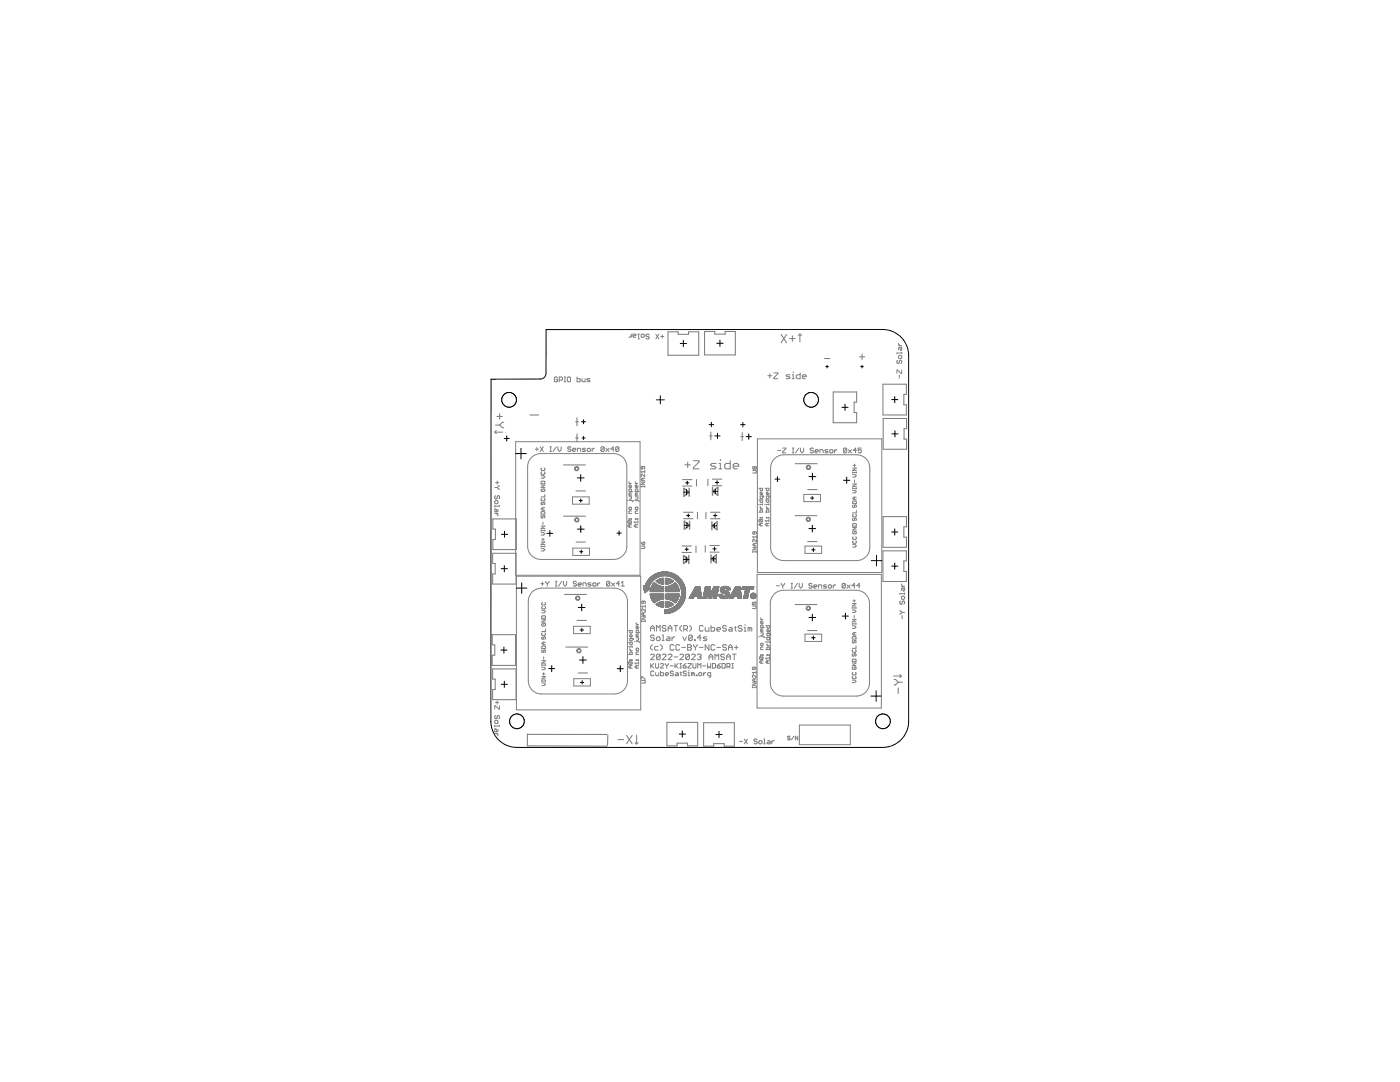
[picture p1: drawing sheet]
<svg xmlns="http://www.w3.org/2000/svg" width="279mm" height="216mm" viewBox="0 0 279 216" stroke-linecap="round" stroke-linejoin="round" font-family="sans-serif">
<g fill="none" stroke="#808080" stroke-width=".2">
<path d="M111.3 75.4l-.2-.2h-.3l-.2 .2v.6l.2 .2 .5-.2v-.3h-.3M111.6 75.9h.5l.1-.2v-.3l-.1-.2h-.5v1M112.6 75.2h.3M112.6 76.2h.3M112.7 75.2v1M113.4 75.2h.3l.2 .2v.6l-.2 .2-.5-.2v-.6zM115.2 75.2v1h.5l.1-.2-.1-.5h-.5M116.1 75.5v.5l.2 .2h.5v-.7M117.8 75.5h-.5l-.2 .2 .7 .3-.2 .2h-.5M126 67l-.5 .3M126 66.7v.6M126.3 67h.5l.2-.2-.2-.1h-.5v.4l.2 .2h.3"/>
<path d="M127.3 66.7h.3M127.4 66.7v.9h.2M128.1 66.7h.3l.2 .1v.3l-.2 .2h-.3l-.1-.2zM129.6 66.8l-.2-.1h-.3l-.2 .3 .5 .1 .2 .4-.2 .1h-.3l-.2-.1M130.9 66.7l.6 .9M131.5 66.7l-.6 .9M131.8 67.1h.7M132.2 66.8v.7M153.2 75h.8M153.6 74.6v.8M154.5 74.4h.7v.2l-.7 .8v.2h.7M157.7 74.8h-.6l-.2 .2 .2 .2h.4l.2 .2-.2 .2h-.6"/>
<path d="M158.1 75.6h.4M158.1 74.8h.2v.8M158.3 74.2v.2M159.6 66.7v1.5M159.6 66.7l.4 .3M159.6 66.7l-.3 .3M159.7 74.4v1.2h-.6l-.2-.2v-.4l.2-.2h.6M160.1 75.2h.8l-.2-.4h-.4l-.2 .2v.4l.2 .2h.4M179.2 71.9l-.2 .2 .2 .4 .3-.1v-.3l.1-.2 .4 .2v.3l-.2 .1M179.3 68.5l.3 .5M179.3 69h.7M179.5 74.8v.7"/>
<path d="M179.5 70.9h.3l.2 .2v.3l-.2 .2-.5-.2zM179.6 69.3v.5l.2 .1 .2-.1v-.5h-.5l-.2 .5M180 70.4h-1v.2M180 73.9v.6h-.2l-.6-.6h-.2v.6M180 70.3v.3M98.7 97.3h.5M98.7 86.2h1.6M98.7 86.2l.3 .3M98.9 98.9l-.2 .2v.3l.4 .1 .1-.1v-.3l.3-.2 .2 .2-.2 .4M98.9 96.3h.6M99 85.9l-.3 .3M99.2 96v.6"/>
<path d="M99.2 97.3l.5 .3M99.7 97l-.5 .3M102.9 88.1h24.8v26.7h-24.8zM106.1 91.3l1-.7 .8-.1h14.5a2.6 2.6 0 0 1 2.7 2.7v15.8a2.64 2.64 0 0 1-2.7 2.6h-14.5a2.64 2.64 0 0 1-2.6-2.6v-15.8l.3-1.3zM106.8 89.6h.7M107.1 89.3v.6M107.8 89.2l.6 .9M108 96.8h.7l-.7 .5h.7M108 96.1l.6-.1 .1 .5h-.7zM108 94.9h.5l.2 .3-.2 .2h-.5M108.1 97.6l-.1 .1 .1 .4 .6-.2-.1-.3h-.2v.2M108.1 94.1l-.1 .2 .1 .4 .6-.2-.1-.4"/>
<path d="M108.1 93.4l-.1 .1 .1 .4 .6-.2-.1-.3M108.1 99.4l-.1 .2 .1 .3 .6-.1-.1-.4M108.4 89.2l-.6 .9M108.7 98.7v.4h-.7M109.7 90.1h.3M109.7 89.2h.3M109.9 89.2v.9M111 89.2l-.6 .9M111.4 89.2v.6l.3 .3 .3-.3v-.6M113.9 89.3l-.4-.1-.2 .3 .2 .1h.3l.1 .3-.1 .2-.5-.2M114.3 99.1h3.3v1.5h-3.3zM114.3 89.8h.6l-.2-.3h-.3l-.1 .1v.3l.4 .2"/>
<path d="M115.3 90.1v-.6h.4l.2 .1v.5M116.9 89.5h-.5l-.2 .1 .7 .3-.2 .2h-.5M117.3 89.5h.4l.1 .1v.3l-.1 .2-.5-.2zM118.2 89.5v.6M118.6 89.5l-.4 .3M120.6 89.3v.6l-.2 .2-.4-.2M120.6 89.3l-.5-.1-.1 .1v.6M120.6 89.3l-.6 .6M120.9 89.5l.7 .6M121.6 89.5l-.7 .6M122.5 89.6h-.6l.5-.4v.9M123.5 89.3v.6l-.2 .2-.4-.2"/>
<path d="M123.5 89.3l-.5-.1-.1 .1v.6M123.5 89.3l-.6 .6M125.2 99.9h.1M125.5 99.9h.7l.1 .2M125.5 99.1h.5l-.1 .5h-.4M125.5 96.1l.3 .4M125.5 96.5h.5M125.6 98.6l-.1 .2h.5M125.6 98.6h.4M126 96.9l-.1 .4h-.3l-.1-.4 .3-.1v.5M126 98.1v-.4l-.4-.1-.1 .5h.8M126 98.3h-.4l-.1 .2 .1 .1"/>
<path d="M126.4 99.9h.2M126.8 99.9h.6l.1 .2M126.8 99.1h.5l-.1 .5h-.4M126.8 96.5h.5M126.8 96.1l.2 .4M126.9 98.6l-.1 .2h.5M126.9 98.6h.4M127.3 96.9l-.1 .4-.4-.1v-.3l.2-.1v.5M127.3 98.3h-.4l-.1 .2 .1 .1M127.3 98.1l-.1-.5-.4 .1v.4h.7M127.9 97.1h.8M127.9 97v.2"/>
<path d="M127.9 96.2h.8l-.8 .5h.8M128.3 93.1v.4l-.1 .1-.3-.1 .1-.4h.5l.2 .1-.2 .4M128.3 95.4v.5M128.7 94.7v.4l-.5-.4-.3 .1 .1 .3M128.7 93.9v.5M128.7 97v.2M128.7 95.4h-.5l-.3 .3 .3 .2h.5M128.7 94.1h-.8l.3 .3M150.2 93.9h.7l.1 .1-.1 .4h-.7M150.6 93.2l-.1-.1-.3 .1 .1 .4 .3-.1M150.6 93.2l.1-.1 .3 .1-.1 .4-.3-.1M150.6 93.2v.3"/>
<path d="M151.2 87.6h24.8v26.6h-24.8zM151.4 97.4h.8l-.1 .5-.4-.1v-.4M151.4 99.8h.8v.3l-.4 .1-.1-.4M152.2 98.3l-.1 .4h-.3l-.1-.4 .2-.1v.5M152.2 99v.4l-.4 .1-.1-.5h.6l.1 .2M152.7 99.8h.8v.3l-.4 .1-.1-.4M152.7 97.4h.8v.4l-.4 .1-.1-.5M153.5 99l-.2 .5-.3-.1v-.4h.6l.1 .2M153.5 98.3l-.2 .4-.3-.1v-.3l.2-.1v.5M154.6 91.5l1-.6 .8-.2h14.6a2.64 2.64 0 0 1 2.6 2.7v15.8a2.64 2.64 0 0 1-2.6 2.7h-14.6a2.64 2.64 0 0 1-2.6-2.7v-15.8l.3-1.2zM155.2 89.9h.7M156.2 89.4h.6l-.6 .8v.2h.6"/>
<path d="M158.1 89.4h.4M158.1 90.4h.4M158.3 89.4v1M159.4 89.4l-.6 1M159.7 89.4v.6l.4 .4 .3-.4v-.6M160.4 98.7h3.3v1.4h-3.3zM162.3 89.6l-.1-.2-.5 .2 .2 .3h.3l.1 .1-.1 .4h-.3l-.2-.2M162.7 90h.6l-.2-.3-.4 .2 .1 .5h.3M163.6 90.4v-.7h.5l.2 .2v.5M165.2 89.7h-.4l-.2 .2 .2 .1 .4 .2-.1 .2h-.5M165.6 89.9l.5-.2 .1 .2v.3l-.1 .2h-.4zM166.6 89.7v.7"/>
<path d="M167 89.7l-.4 .3M169 89.6l-.5-.2-.2 .2v.6M169 89.6v.6l-.2 .2h-.3l-.2-.2M169 89.6l-.7 .6M169.3 89.7l.6 .7M169.9 89.7l-.6 .7M170.2 97.9h.4l.3 .2-.3 .2h-.4M170.2 97.5h.7M170.2 93.4h.7l-.7 .5h.7M170.2 96.6h.7l-.7 .4h.7M170.2 94.1v.3M170.2 97.3v.3"/>
<path d="M170.2 94.7h.4l.3 .2-.3 .3h-.4M170.2 94.3h.7M170.3 92.9h.5M170.5 92.6v.5M170.5 95.8v.5M170.5 99.2v.5M170.9 94.1v.3M170.9 97.3v.3M170.9 99.2h-.5l-.2 .2 .2 .3h.5M170.9 89.9h-.6l.5-.5v1M171.9 89.4h-.6v.5l.3-.2 .3 .2v.3l-.2 .2h-.3l-.1-.2M98.7 100l.5-.1 .2 .5-.2 .1h-.3l-.2-.1z"/>
<path d="M98.7 100.9v.3M98.7 102.5h.7M99.1 102.5l.3 .5M99.4 101.7l-.2 .4h-.5v-.4l.2-.2 .2 .2v.4M99.7 100.9v.1h-1M103.1 115h24.8v26.6h-24.8zM106.2 118.1l.7-.5 1.2-.3h14.5a2.64 2.64 0 0 1 2.6 2.7v15.8a2.6 2.6 0 0 1-2.6 2.7h-14.5a2.6 2.6 0 0 1-2.7-2.7v-15.8l.2-.8zM107.9 116.5h.7M108 102.2l.6-.1 .1 .5h-.7zM108 105.7v.3M108 108.9v.3M108 106.3h.5l.2 .2-.2 .3h-.5"/>
<path d="M108 105.9h.7M108 105h.7l-.7 .5h.7M108 109.5h.5l.2 .2-.2 .2h-.5M108 109h.7M108 108.1h.7l-.7 .5h.7M108.1 102.8l-.1 .2 .1 .4 .3-.2 .1-.4 .2 .2-.1 .4M108.1 100.2l-.1 .1 .1 .4 .3-.1 .1-.4 .2 .1-.1 .4M108.1 107.6h.5M108.2 116.2v.6M108.4 101.3v.5M108.4 104.2v.5M108.4 107.4v.5"/>
<path d="M108.7 101.3h-.5l-.2 .2 .2 .3h.5M108.7 105.7v.3M108.7 108.9v.3M108.9 116l.3 .5M109.2 116.5v.4M109.5 116l-.3 .5M110.8 116.9h.4M110.8 116h.4M111 116v.9M112.1 116l-.6 .9M112.5 116v.6l.3 .3 .3-.3v-.6M114.3 109.4h3.3v1.4h-3.3z"/>
<path d="M115 116.2l-.1-.2h-.3l-.2 .3 .2 .2h.3l.1 .3-.1 .1-.5-.1M115.4 116.6h.6l-.1-.3h-.4l-.1 .2v.3l.5 .1M116.4 116.9v-.6h.4l.2 .2v.4M118 116.3h-.5l-.2 .2 .7 .3-.2 .1h-.5M118.3 116.5l.2-.2h.3l.1 .2v.3l-.4 .1-.2-.1zM119.3 116.3v.6M119.7 116.3l-.4 .3M121.7 116.2v.6l-.2 .1-.4-.1M121.7 116.2l-.2-.2h-.3l-.1 .2v.6M121.7 116.2l-.6 .6M122 116.3l.7 .6M122.7 116.3l-.7 .6"/>
<path d="M123.6 116.5h-.6l.5-.5v.9M124 116.9h.6M124 116.3l.3-.3v.9M125.4 103.9l-.1 .4 .6 .1M125.4 103.9l.6 .1-.1 .4M125.4 103.9l.5 .5M125.5 103.5l.1 .1zM125.6 104.7v.5M125.6 101.2l.4 .1-.1 .4-.4-.1zM125.9 103.5l.1 .1zM126 102l-.5 .1v.4h.5M126 104.7h-.5l-.2 .2 .2 .3h.5"/>
<path d="M126.8 103.5l.1 .1zM126.8 101.3l.4-.1 .1 .4-.4 .1zM126.9 104.7v.5M127.2 103.5l.1 .1zM127.3 102l-.5 .1v.4h.5M127.3 104.7h-.5l-.2 .2 .2 .3h.5M127.3 104.2h-.7l.2 .2M127.3 103.9v.5M127.9 108.9h.6l.2 .2-.2 .3h-.6M127.9 108.2l.4 .4M128.3 108.3l.2-.1 .2 .3-.4 .1zM128.4 116.9h1.2"/>
<path d="M128.4 116.9h.1M128.4 120l-.1 .4-.2-.1 .1-.3h.5l.1 .1-.1 .3M128.4 117h1.2M128.4 117.1h1.1M128.4 117h1.1M128.5 117.3h1.2M128.5 117.2l1.1 .1M128.5 117.5h1.1M128.5 117.7h.9M128.6 117.8h.7M128.6 117.8h.6M128.6 118h.5"/>
<path d="M128.6 117.9h.5M128.7 118.3h.1M128.8 118.2l-.1 .1M128.8 116.9h.8M128.8 116.8h.8M128.8 118.2h-.1M128.9 118.1l-.2 .1M128.9 116.5h.9M128.9 118.1h-.2M129 118h-.4M129 116.3h.9M129.1 116.1h.9"/>
<path d="M129.2 117.9h-.6M129.3 115.9h1M129.3 117.7l-.7 .1M129.5 117.6h-1M129.5 117.2h-1M129.5 117.1l-1.1 .1M129.6 117.5h-1.1M129.6 116.8l-.8 .1M129.7 117.4l-1.2 .1M129.7 116.7l-.9 .1M129.7 116.7h-.9M129.7 117.4h-1.2"/>
<path d="M129.7 116.6l-.9 .1M129.8 116.6h-.9M129.8 117.3l-1.3 .1M129.8 118.7h2.6M129.8 118.6h2.6M129.8 118.5h2.6M129.8 118h2.6M129.8 117.9h2.6M129.8 118.8h2.6M129.8 117.8h2.6M129.8 117.7h2.6M129.8 116.5h-.9"/>
<path d="M129.8 118.9h2.6M129.8 117.6h2.6M129.8 119h2.6M129.9 119.1h2.5M129.9 119h2.5M129.9 117.5h2.5M129.9 117.4h2.5M129.9 116.4h-1M129.9 117.3h2.5M129.9 119.2h2.5M129.9 116.4h-.9M129.9 119.3h2.5"/>
<path d="M129.9 117.2h2.5M130 119.4h2.4M130 117.1h2.4M130 119.5h2.4M130 116.2l-1 .1M130 119.5h2.3M130 117h2M130 116.2h-.9M130.1 116.9l1.8 .1M130.1 116.9h1.6M130.1 116.1h-1M130.1 119.7h1.5"/>
<path d="M130.1 116.8l1.5 .1M130.2 116.8h1.2M130.2 116l-1 .1M130.2 119.8h1.1M130.2 116.8h1.1M130.2 116h-1M130.2 114.9h4.9M130.2 116.7h1M130.2 119.9h1M130.3 119.9h.8M130.3 116.6l.8 .1M130.3 115.9l-1.1 .1"/>
<path d="M130.3 120h.7M130.3 114.9h4.8M130.3 116.6h.7M130.3 115.9h-1M130.3 116.5l.7 .1M130.3 116.5h.6M130.3 114.8h4.7M130.4 116.5h.4M130.4 115.8h-1.1M130.4 116.4h.4M130.4 114.8h4.5M130.5 115.7l-1.2 .1"/>
<path d="M130.5 116.4h.2M130.5 114.7h4.3M130.5 115.7h-1.1M130.5 116.3h.1M130.6 115.6l-1.2 .1M130.6 115.6h-1.1M130.6 114.6l4.1 .1M130.7 114.6h4M130.7 115.5l-1.2 .1M130.7 115.5h-1.2M130.7 114.6h3.9M130.8 115.4l-1.2 .1"/>
<path d="M130.9 114.5h3.6M130.9 115.4h-1.3M130.9 116h1.5M131 116h1.4M131 114.5h3.4M131 115.3l-1.3 .1M131 115.9h1.4M131 114.4h3.3M131.1 116.1h1.3M131.1 115.9h1.3M131.1 115.3h-1.4M131.1 115.8h1.3"/>
<path d="M131.2 116.1h1.2M131.2 114.4h2.9M131.2 116.2h1.2M131.2 115.8h1.2M131.2 115.2l-1.4 .1M131.3 116.2h1.1M131.3 115.2h-1.5M131.3 115.7h1.1M131.4 115.1l-1.5 .1M131.4 119.8h-1.2M131.4 114.3h.1M131.4 115.7h1"/>
<path d="M131.4 116.3h1M131.5 114.3h2.4M131.5 116.3h.9M131.5 115.6h.9M131.6 115.1h-1.7M131.6 115.6h.8M131.6 114.2v.1M131.6 116.4h.8M131.7 115l-1.7 .1M131.7 119.7h-1.6M131.7 114.2h1.9M131.7 115.5h.7"/>
<path d="M131.7 116.4h.7M131.8 119.6l-1.7 .1M131.9 116.5h.5M131.9 115h-1.9M131.9 114.2h1.5M131.9 115.5h.5M132 115.4h.4M132.1 119.6h-2.1M132.1 114.9l-2 .1M132.1 116.5h.3M132.2 114.1h.1M132.3 116.6h.1"/>
<path d="M132.4 114.1h.6M132.4 118h-2.6M132.9 118.9h2.6M132.9 117.3h2.5M132.9 120h.3M132.9 119.2h2.5M132.9 119.1h2.5M132.9 119.1h2.6M132.9 119h2.6M132.9 118.8h2.6M132.9 118.7h2.6M132.9 118.7h2.7"/>
<path d="M132.9 118.6h2.7M132.9 118.5h2.7M132.9 118h2.7M132.9 117.9h2.7M132.9 117.8h2.6M132.9 117.7l2.6 .1M132.9 117.7h2.6M132.9 117.6h2.6M132.9 117.5l2.6 .1M132.9 117.5h2.6M132.9 117.4h2.5M132.9 117.2h2.5"/>
<path d="M132.9 117.1h2.4M132.9 116.2h1.1M132.9 115.9l1.5 .1M132.9 115.9h1.4M132.9 115.8h1.3M132.9 115.7l1.2 .1M132.9 115.6l1.1 .1M132.9 115.7h1.1M132.9 115.6h.9M132.9 115.5l.9 .1M132.9 115.5h.7M132.9 115.4h.5"/>
<path d="M132.9 115.4h.4M132.9 116.6h.1M133 119.5h2.3M133.1 114.1h.1M133.2 116.5l-.3 .1M133.2 114.9l2 .1M133.3 119.6h2M133.3 117h2M133.3 114.2h.1M133.5 115h1.8M133.5 117h1.8M133.5 116.5h-.6"/>
<path d="M133.6 119.6h1.6M133.6 116.4l-.7 .1M133.7 119.7h1.5M133.7 116.9h1.5M133.7 115l1.6 .1M133.7 116.4h-.8M133.7 114.2v.1M133.8 119.7h1.4M133.8 116.9h1.4M133.8 115.1h1.6M133.8 116.3l-.9 .1M133.8 114.3h.1"/>
<path d="M133.9 116.8h1.3M133.9 116.3h-1M133.9 114.3h-2.6M134 115.1l1.4 .1M134 119.8h1.1M134 116.8h1.1M134.1 115.2h1.4M134.1 116.2h-1.2M134.1 116.7h1M134.1 115.2l1.5 .1M134.2 119.9h.9M134.2 116.1l-1.3 .1"/>
<path d="M134.2 116.7h.9M134.3 116.1h-1.4M134.3 115.3h1.3M134.3 120h.7M134.3 116.6h.7M134.3 116l-1.4 .1M134.3 115.3l1.3 .1M134.4 116.6h.6M134.4 116h-1.5M134.4 115.4h1.3M134.4 116.5h.6M134.5 115.4l1.2 .1"/>
<path d="M134.5 116.5h.4M134.6 116.4h.3M134.6 115.5h1.2M134.6 115.5l1.2 .1M134.7 116.3h.1M134.7 115.6h1.2M134.8 115.6l1.1 .1M134.9 115.7h1.1M134.9 115.8h1.1M135 115.8h1M135 115.9h1.1M135.1 115.9l1 .1"/>
<path d="M135.1 116h1M135.2 119.8h-1.2M135.2 116l1 .1M135.2 116.1h1M135.3 116.1h.9M135.3 116.2h.9M135.3 119.5h-2.4M135.3 119.4h-2.4M135.3 116.2h1M135.4 119.4h-2.5M135.4 119.3l-2.5 .1M135.4 116.3h.9"/>
<path d="M135.4 119.3h-2.5M135.4 116.3l1 .1M135.5 116.4h.9M135.5 119l-2.6 .1M135.5 118.9h-2.6M135.5 118.8l-2.6 .1M135.5 116.5h.9M135.6 117.9h-2.7M135.6 116.5l.9 .1M135.6 116.6h.9M135.6 119.9h.9M135.6 116.7h.9"/>
<path d="M135.7 116.7l.8 .1M135.7 116.8h.8M135.7 119.8h.8M135.7 119.7h.9M135.7 116.9h.9M135.7 116.8h.9M135.8 119.6h.8M135.8 116.9h.8M135.8 117h.8M135.8 117l.9 .1M135.8 117.1h.9M135.8 117.2h.9"/>
<path d="M135.9 119.4h.8M135.9 119.3h.8M135.9 117.2l.8 .1M135.9 117.3h.8M135.9 117.3l.8 .1M135.9 119.2h.8M135.9 117.4h.8M135.9 119.1h.8M135.9 117.5h.9M136 119l.8 .1M136 117.5h.8M136 118.9h.8"/>
<path d="M136 117.7h.8M136 117.6h.8M136 115.7l-1.1 .1M136 118.8h.8M136 118.7h.8M136 117.9h.8M136 117.8h.8M136 118.4h.8M136 118.6h.8M136 118.5h.8M136 118.3h.8M136 118.2h.8"/>
<path d="M136 118.1h.8M136 118h.8M136.5 120h-.9M136.5 119.9l-.9 .1M136.5 119.8l-.8 .1M136.6 119.7l-.9 .1M136.6 119.6h-.8M136.7 119.5h-.9M136.7 119.4l-.9 .1M136.7 119.1l-.8 .1M136.8 119h-.8M136.8 118.8h-.8"/>
<path d="M136.8 118.6l-.8 .1M137.6 119.3h.8M137.6 119.2h.8M137.8 119h2.2M137.8 118.9h2.2M137.9 118.8h2M137.9 118.7h2M138 118.6h1.9M138 118.5h1.9M138 118.5h.8M138.1 118.4h.7M138.2 118.3h.7"/>
<path d="M138.3 118.1h.7M138.3 118h.7M138.3 119.4h-.8M138.4 119.3h-.8M138.4 117.9h.7M138.4 117.8h.7M138.5 119.1l-.8 .1M138.5 119.1h-.8M138.5 117.7h1.3M138.5 117.6h1.2M138.6 117.5h1.1M138.6 117.4h1.1"/>
<path d="M138.7 117.3h1M138.8 117.2h.9M138.8 117.1h.9M138.9 118.3l-.8 .1M138.9 117.1h.8M138.9 118.2l-.7 .1M138.9 118.2h-.7M138.9 118.1l-.7 .1M139 118l-.7 .1M139.1 117.9h-.7M139.2 118h.6M139.2 117.9h.6"/>
<path d="M139.2 117.8h.6M139.2 118.3h.7M139.2 118.2l.7 .1M139.2 118.2h.6M139.2 118.1h.6M139.2 118.4h.7M139.3 119.1h.7M139.3 119.4h.7M139.3 119.3h.7M139.3 119.2h.7M139.8 117.7l-1.3 .1M139.8 117.7h-1.3"/>
<path d="M139.8 118h-.6M140 119h-2.3M140 119h-2.2M140.3 119.4h.6M140.3 119.3h.6M140.3 119.2h.6M140.4 119.1h.6M140.4 119h.6M140.4 118.9l.6 .1M140.4 118.8h.6M140.4 118.7h.7M140.5 118.6h.6"/>
<path d="M140.5 118.5h.6M140.5 118.4h.6M140.5 118.3h.6M140.5 118.2h.6M140.5 118.1l.7 .1M140.6 118.1h.6M140.6 118h.6M140.6 117.9h.6M140.6 117.8h.6M140.7 117.6h1M140.7 117.5h1M140.7 117.4h1"/>
<path d="M140.7 117.3h1M140.7 117.2h1M140.8 117.2h.9M140.8 117.1h.9M141 119l-.6 .1M141 118.9h-.6M141.1 118.7h-.7M141.1 118.2l-.6 .1M141.3 118.1h.5M141.3 118h.5M141.3 117.9h.5M141.3 117.8h.5"/>
<path d="M141.3 118.4h.5M141.3 118.3h.5M141.3 118.2h.5M141.3 118.9h.8M141.3 118.4h1.1M141.3 118.8h.9M141.3 118.6h1M141.3 118.5h1M141.3 119.2h.7M141.3 119.1h.7M141.3 119h.8M141.4 119.3h.5"/>
<path d="M141.4 119.2h.6M141.7 117.6h-1M141.7 117.4h-1M141.8 117.9h-.5M141.8 117.7l-1.2 .1M141.8 117.7h-1.1M141.9 118.4h.5M141.9 119.4h-.5M142 119.3h-.6M142 118.1h.5M142 119.1h-.7M142 118h.6"/>
<path d="M142.1 119l-.8 .1M142.1 117.9h1.2M142.2 118.9h-.9M142.2 118.8h-.9M142.2 117.6h1.1M142.2 118.7h-.9M142.3 118.7h-1M142.3 117.6h1.1M142.3 117.5h1.1M142.3 119.4h.7M142.3 117.4h1.1M142.4 117.3h1"/>
<path d="M142.4 119.3h.6M142.4 119.2h.6M142.4 119.1h.6M142.4 119h.7M142.4 118.3l-.5 .1M142.5 118.9l.6 .1M142.5 118.9h.6M142.5 118.3h-.6M142.5 118.8h.6M142.5 118.2l-.6 .1M142.5 117.1h.9M142.5 118.7h.6"/>
<path d="M142.5 118.2h-.6M142.5 118.6h.6M142.5 118.5l.7 .1M142.5 118.1l-.5 .1M142.6 118.4h.6M142.6 118l-.6 .1M142.6 118.3h.6M142.6 118h-.6M142.6 118.2h.6M142.6 118.1h.6M142.7 118h.6M143 119l-.6 .1"/>
<path d="M143.1 118.8l-.6 .1M143.1 118.7h-.6M143.1 118.6l-.6 .1M143.2 118.5h-.6M143.2 118.3l-.6 .1M143.2 118.1l-.6 .1M143.3 117.9l-.6 .1M143.3 117.8l-1.2 .1M143.3 117.8h-1.1M143.3 117.7l-1.1 .1M143.3 117.7h-1.1M143.4 117.5l-1.1 .1"/>
<path d="M143.4 117.2l-1 .1M143.4 117.2h-.9M143.5 118.8h.8M143.5 118.7l.7 .1M143.5 118.7h.7M143.5 118.9h.9M143.5 118.8l.8 .1M143.5 118.6h.7M143.5 118.9l1 .1M143.6 119h1.9M143.6 119.1h1.9M143.6 119.1h1.8"/>
<path d="M143.7 119.2h1.6M143.8 117.8l1 .1M143.8 117.8h.9M143.8 117.7l.8 .1M143.8 117.7h.7M143.8 117.6l.7 .1M143.8 119.3h1.5M143.8 117.9h1.2M143.8 117.6h.7M143.8 117.5h.7M143.8 117.9l1.3 .1M143.8 118l1.5 .1"/>
<path d="M143.8 118h1.4M143.8 117.5h1.9M143.8 117.4h1.9M143.9 117.3l1.8 .1M143.9 119.3h1.3M143.9 118.1h1.5M143.9 117.3h1.7M143.9 118.1l1.5 .1M144 118.2h1.4M144 119.4h1.1M144 117.2h1.5M144.1 118.2h1.4"/>
<path d="M144.1 118.3h1.4M144.1 117.1h1.3M144.2 118.3h1.3M144.2 117.1h1.1M144.4 118.4h1.2M144.5 118.4h1.1M144.5 117h.5M144.5 117.5h-.7M144.6 118.5h1M144.7 119h.8M144.7 118.5h.9M144.8 119.4h-.5"/>
<path d="M144.8 118.6h.8M144.8 118.9h.8M144.9 118.8h.7M144.9 118.7h.7M144.9 118.6h.7M144.9 117.5h.8M145 117.5h.7M145 117.6h.8M145 117.6h.7M145.1 117.7h.2M145.4 119.2h-1.7M145.5 119.4h.8"/>
<path d="M145.5 119h-1.9M145.6 118.9h-.8M145.6 119.3h.8M145.6 119.2h.8M145.7 119.1h.8M145.7 119.1h2.3M145.7 119h2.3M145.8 117.7h-.7M145.8 118.9l2.2 .1M145.8 118.9h2.1M145.8 118.8h2.1M145.9 118.8h2"/>
<path d="M145.9 118.7h2M145.9 118.6h2M146 118.6h1.9M146 118.5h1.9M146.1 118.4h.7M146.1 118.3h.8M146.2 118.1h.7M146.3 118h.7M146.3 119.3l-.8 .1M146.4 119.3h-.8M146.5 119.1h-.9M146.5 117.6h1.3"/>
<path d="M146.5 117.6h1.2M146.6 117.5h1.1M146.6 117.4h1.1M146.7 117.3l1 .1M146.7 117.3h1M146.7 117.2h1M146.8 118.4l-.8 .1M146.8 117.2h.9M146.8 117.1h.9M146.8 117.1h.8M146.8 118.3l-.7 .1M146.9 118.2l-.7 .1"/>
<path d="M146.9 118.2h-.7M147 118l-.7 .1M147 117.9l-.7 .1M147 117.9h-.7M147.1 117.8l-.7 .1M147.1 117.8h-.7M147.2 117.9h.6M147.2 117.8h.6M147.2 118.2h.6M147.2 118.1h.6M147.2 118h.6M147.2 118.4h.7"/>
<path d="M147.2 118.3h.6M147.3 119.1h.7M147.3 119.4h.7M147.3 119.3h.7M147.3 119.2h.7M147.3 119.1l.7 .1M147.8 117.7l-1.4 .1M147.8 117.7h-1.3M147.9 118.8l-2.1 .1M148.1 117.6h2.2M148.1 117.5h2.2M148.1 117.3h2.3"/>
<path d="M148.1 117.4h2.3M148.1 117.2h2.3M148.2 117.1h2.2M148.4 119.4h.8M148.4 119.3h.8M148.5 119.2h.7M148.5 119.1h.7M148.5 119h.8M148.5 118.9h.8M148.5 118.8h.8M148.6 118.6h.8M148.6 118.4h.8"/>
<path d="M148.7 118.2h.7M148.7 118.1h.7M148.7 118h.8M148.7 117.9h.8M148.8 117.8h.7M148.8 117.7h.7M149.3 119h-.8M149.3 118.8l-.8 .1M149.3 118.8h-.8M149.3 118.7h-.7M149.3 118.6l-.7 .1M149.4 118.5l-.8 .1"/>
<path d="M149.4 118.5h-.8M149.4 118.3h-.7M149.5 117.9l-.8 .1M149.5 117.9h-.8M149.5 117.7l-.7 .1M149.8 118.9h.1M149.8 119l.2 .1M149.8 119h.1M149.8 118.8h.1M149.8 119.1h.2M149.8 119.1l.2 .1M149.8 119.2h.4"/>
<path d="M149.8 118.6h.2M149.9 119.2h.3M149.9 119.3h.4M150 118.5h.7M150 119.3h.7M150 118.7l-.2 .1M150 119.4h.6M150 118.7h-.2M150.1 118.4h.5M150.1 119.1h.1M150.1 119h.1M150.1 119h.4"/>
<path d="M150.1 118.9h.5M150.1 118.8h.1M150.1 118.7h.8M150.1 118.6l.5 .1M150.1 118.6h-.2M150.2 118.5l-.3 .1M150.2 110.1h.8M150.2 110v.2M150.2 109.2h.8l-.8 .5h.8M150.2 118.4h.2M150.3 119h.3M150.3 117.5h-2.2"/>
<path d="M150.4 117.4l-2.3 .1M150.4 119.1h.2M150.4 119.1h.5M150.4 117.1l-2.3 .1M150.5 118.9h.1M150.5 118.5h.2M150.5 118.8h.1M150.5 119.2h.3M150.5 119.4h-.4M150.6 118.9l-.5 .1M150.6 118.6h.2M150.6 118.7l-.5 .1"/>
<path d="M150.6 106.1l-.1 .5-.3-.1 .1-.4h.6l.1 .1-.1 .4M150.6 108.4v.5M150.7 119.1h.2M150.7 118.7h.2M150.7 119h.2M150.7 118.8h.2M150.7 118.5h-.8M150.7 118.9h.2M150.7 119.3h-.4M150.9 119h-.2M151 108.4h-.5l-.3 .3 .3 .2h.5M151 106.9v.5"/>
<path d="M151 107.7v.5l-.5-.5-.3 .1 .1 .4M151 110v.2M151 107.1h-.8l.3 .3M151.1 114.6h24.8v26.7h-24.8zM151.3 100.6h.1M151.4 102.2h.8l-.1-.5-.4 .1v.4M151.6 103.7l-.2 .3 .7 .1M151.6 103.7h.5l.1 .1-.1 .3M151.6 103.7l.5 .4M151.7 103.3l.1 .1zM151.7 101l.2 .4M151.7 101.4h.5"/>
<path d="M151.8 104.4v.5M152.1 103.3l.1 .1zM152.2 104.4h-.5l-.3 .3 .3 .2h.5M152.2 100.5v.3M152.2 100.6h-.5v.2M152.6 100.6h.1M152.7 102.2h.8v-.4l-.4-.1-.1 .5M153 103.3l.1 .1zM153 101.4h.5M153 101l.2 .4M153.1 104.4v.5M153.3 103.3l.2 .1z"/>
<path d="M153.5 104.4h-.5l-.3 .3 .3 .2h.5M153.5 103.9h-.8l.3 .2M153.5 100.6h-.5v.2M153.5 100.5v.3M153.5 103.7v.4M154.5 118.6l.7-.5 1.2-.3h14.5a2.64 2.64 0 0 1 2.6 2.6v15.9a2.6 2.6 0 0 1-2.6 2.6h-14.5a2.6 2.6 0 0 1-2.7-2.6v-15.9l.3-1.2zM154.9 116.9h.7M155.9 116.4l.3 .5M156.2 116.9v.4M156.5 116.4l-.3 .5M157.9 117.3h.3M157.9 116.4h.3"/>
<path d="M158 116.4v.9M159.2 116.4l-.7 .9M159.5 116.4v.6l.3 .3 .3-.3v-.6M160.7 109h3.3v1.4h-3.3zM162.1 116.6l-.2-.2h-.3l-.2 .3 .2 .2h.3l.2 .3-.2 .1-.5-.1M162.4 117h.6l-.1-.3h-.3l-.2 .2v.3l.5 .1M163.4 117.3v-.6h.5l.1 .2v.4M165 116.7h-.5l-.2 .2 .7 .3-.2 .1h-.5M165.3 116.9l.2-.2h.3l.1 .5-.4 .1-.2-.1zM166.3 116.7v.6M166.8 116.7l-.5 .3M168.7 116.6v.6l-.1 .1-.5-.1"/>
<path d="M168.7 116.6l-.1-.2h-.4l-.1 .2v.6M168.7 116.6l-.6 .6M169 116.7l.7 .6M169.7 116.7l-.7 .6M170.2 104.6l.6-.1 .1 .5h-.7zM170.2 108.7h.4l.3 .2-.3 .3h-.4M170.2 100.1l.6-.1 .1 .5h-.7zM170.2 105.3h.7l-.7 .4h.7M170.2 119.9h.5M170.3 107.9l-.1 .1 .1 .4 .6-.1-.1-.4M170.3 100.8l-.1 .1 .1 .4 .2-.2 .1-.3 .3 .1-.1 .4M170.3 103.4l-.1 .1 .1 .4 .2-.1 .1-.4 .3 .1-.1 .4"/>
<path d="M170.3 107.1l-.1 .2 .1 .3 .6-.1-.1-.4M170.3 102.6l-.1 .1 .1 .4 .6-.1-.1-.4M170.3 106l-.1 .2 .1 .3 .6-.1-.1-.4h-.3v.3M170.5 119.7v.4M170.6 116.9h-.6l.5-.5v.9M170.9 101.9v.4h-.7M171.6 116.9h-.6l.5-.5v.9M179.7 119.9l-.1 .2 .1 .5 .3-.2v-.3l.2-.2 .3 .2v.3l-.1 .2M179.9 119.1l.5-.1 .1 .1v.3l-.1 .2h-.4zM179.9 116.5l.3 .5M179.9 117h.6M180.2 117.3v.5l.2 .2 .1-.2v-.5h-.5l-.1 .5"/>
<path d="M180.5 118.4h-.9v.2M180.5 118.3v.3M99.2 139.9v.6M108.1 121.8h.5l.3 .2-.3 .3h-.5M108.1 131.8h.8l-.8 .5h.8M108.1 123.7h.8l-.8 .4h.8M108.1 132.6v.2M108.1 135.8v.2M108.1 133.1h.5l.3 .3-.3 .2h-.5M108.1 132.7h.8M108.1 136.3h.5l.3 .2-.3 .3h-.5M108.1 135.9h.8"/>
<path d="M108.1 135h.8l-.8 .5h.8M108.2 127.1l-.1 .3 .3 .2 .1-.4 .2-.1 .2 .1-.2 .4M108.2 129.7l-.1 .1 .1 .4 .3-.1 .1-.4 .3 .1-.2 .4M108.2 121l-.1 .1 .1 .4h.5l.2-.1-.2-.4M108.2 120.2l-.1 .2 .1 .3 .7-.1-.2-.4M108.2 124.4l-.1 .1 .1 .4 .7-.1-.2-.4h-.2v.3M108.2 126.3l-.1 .1 .1 .4 .7-.1-.2-.4M108.2 122.9h.5l.2 .5h-.8zM108.2 128.9h.5l.2 .5h-.8zM108.2 134.5h.5M108.5 128.1v.6M108.5 131.1v.5"/>
<path d="M108.5 134.2v.5M108.9 128.1h-.5l-.3 .3 .3 .3h.5M108.9 125.5v.5h-.8M108.9 132.6v.2M108.9 135.8v.2M114.5 125h3.3v1.4h-3.3zM114.5 135.4h3.3v1.5h-3.3zM125.3 129.1h.1M125.4 125.8h.8l-.2 .5-.3-.1v-.4M125.4 128.2h.8l-.2 .5-.3-.2v-.3M125.4 130.6h.8l-.2-.5-.3 .1v.4M125.6 132.1l-.2 .3 .6 .1"/>
<path d="M125.6 132.1l.6 .1-.2 .3M125.6 132.1l.4 .4M125.7 129.5l.2 .3M125.7 131.7l.1 .1zM125.7 129.8h.5M125.8 132.8v.5M126 131.7l.2 .1zM126.2 132.8h-.5l-.3 .3 .3 .2h.5M126.2 126.7l-.2 .4h-.2l-.1-.4 .2-.1v.5M126.2 127.4l-.2 .5-.3-.1v-.4h.6l.1 .2M126.2 128.9v.3M126.2 129.1h-.5v.1"/>
<path d="M126.6 128h.1M127 127.3h.4v.3l-.4 .2M127 129.5l.3-.2 .1 .4-.3 .1zM127 131.7l.1 .1zM127 124.3l.2 .4M127 128h.6l.1 .3M127 124.7h.4M127.1 126.7h.3M127.1 132.8v.5M127.1 126.7l-.1 .3h.4M127.3 131.7l.1 .1zM127.4 130.1l-.4 .1v.4h.4"/>
<path d="M127.4 125.1l-.1 .3-.3-.1v-.2l.2-.2v.5M127.4 126.2v-.4l-.3-.1-.1 .5h.7M127.4 132.1v.4M127.4 132.8h-.4l-.3 .3 .3 .2h.4M127.4 132.3h-.7l.3 .2M127.4 126.5h-.3l-.1 .1 .1 .1M128.1 124h.7M128.1 135.8h.6l.1 .1-.1 .4h-.6M128.1 135.5v-.5l.7 .5M128.1 123.8v.3M128.1 123.1h.7l-.7 .4h.7M128.4 122.3v.5"/>
<path d="M128.8 121.5v.5l-.5-.5-.2 .1 .1 .4M128.8 122.3h-.5l-.2 .2 .2 .3h.5M128.8 121h-.7l.2 .2M128.8 120.7v.5M128.8 123.8v.3M129.8 125.9v-.7l.4-.4 .4 .4v.7M129.8 130.7l.2-.2h.4l.2 .2v.2l-.8 .7h.8M129.8 125.4h.8M129.9 132.4v.9M130 132.9l.5 .4M130.2 128.6l-.4 .4v.4l.4 .3M130.3 120h.6"/>
<path d="M130.4 120.1h.5M130.4 120.1h.4M130.5 120.2h.2M130.5 132.4l-.6 .6M130.5 134.1l-.2-.2h-.3l-.1 .2v.6l.1 .1 .5-.1M130.5 120.3h.1M130.6 126.9l-.2-.2h-.4l-.2 .4 .2 .2h.4l.2 .4-.2 .1h-.4l-.2-.1M130.7 120.2h-.2M130.8 132.4v.8l.2 .1 .4-.1v-.8M130.9 134.2v.5l.1 .1h.5v-.6M130.9 120.6h1.5M131 120.7h1.4"/>
<path d="M131 125.9v-1.1l.4 .4 .3-.4v1.1M131 120.6h1.4M131.1 120.5h1.3M131.1 120.7h1.3M131.1 120.8h1.3M131.2 127.1h.4l.1 .2v.4l-.1 .1h-.4l-.2-.1v-.4zM131.2 120.8h1.2M131.2 120.4h1.2M131.3 120.4h1.1M131.3 120.9h1.1M131.3 120.3h1.1M131.4 129h-.6l-.2 .2v.3l.2 .2h.6"/>
<path d="M131.4 120.9h1M131.5 120.2h.9M131.6 121h.8M131.6 120.2h.8M131.7 121h.7M131.7 120.2h.7M131.7 130.7l-.1-.2h-.4l-.2 .2v.7M131.7 130.7v.7l-.1 .2h-.4l-.2-.2M131.7 130.7l-.7 .7M131.8 128.6l.4 .4v.4l-.4 .3M131.8 132.5l.2-.1 .4 .1-.6 .8h.6M131.8 133.9v.9h.5l.1-.4-.1-.2h-.5"/>
<path d="M131.8 121.1h.6M131.8 120.1h.6M132 121.1h.4M132 120.1h.4M132.2 130.7l.2-.2h.3l.2 .2v.2l-.7 .7h.7M132.2 126.7h.2v1.1M132.2 127.8h.3M132.2 120h.2M132.4 121.2h.1M132.7 122.2h1.5M132.8 132.4l.3 .5M132.8 134.5h.6l-.1-.3-.5 .2v.3l.5 .1"/>
<path d="M132.9 120.5l1.4 .1M132.9 121.2h.1M132.9 120.6h1.5M132.9 120.5h1.4M132.9 120.4l1.3 .1M132.9 120.4h1.2M132.9 120.3h1.1M132.9 120.2h1M132.9 120.2h.9M132.9 120.1l.7 .1M132.9 120.1h.6M132.9 120l.4 .1"/>
<path d="M132.9 125l-.2-.2h-.3l-.2 .2 .2 .4h.3l.2 .2-.2 .3h-.3l-.2-.1M133.1 132.9v.4M133.1 122.4h-.4M133.1 127.1h.4l.2 .2v.5h-.6l-.2-.1 .2-.2h.6M133.2 122.4h.1M133.3 121.1l-.4 .1M133.3 125.4h.8M133.3 125.9v-.7l.4-.4 .4 .4v.7M133.3 130.7l.2-.2h.4l.2 .2v.2l-.8 .7h.8M133.4 132.4l-.3 .5M133.5 121.1h-.6M133.6 122.4h-.9"/>
<path d="M133.7 121l-.8 .1M133.7 132.9h.7M133.7 122.3h-1M133.8 121h-.9M133.8 122.3h-1.1M133.9 120.9h-1M134 120.9h-1.1M134.1 122.2l-1.4 .1M134.1 120.8l-1.2 .1M134.1 127.1v.7M134.2 121.3h1.4M134.2 120.8h-1.3"/>
<path d="M134.2 120.7l-1.3 .1M134.3 122.1l-1.6 .1M134.3 120.7h-1.4M134.4 121.2h1.3M134.4 134.1l-.2-.2h-.3l-.1 .3 .4 .2 .2 .3-.2 .1-.4-.1M134.4 122.1h-1.7M134.4 120h.6M134.5 128.8l-.2-.2h-.4l-.2 .2v.7l.2 .2h.4l.2-.2M134.5 120.1h.5M134.5 122h-1.8M134.5 124.8h.8M134.5 131.1h.8"/>
<path d="M134.5 120.1h.4M134.6 122h-1.9M134.6 120.2h.3M134.7 127.1h-.2l-.4 .4M134.7 121h1.1M134.7 132.4v.9M134.7 121.9l-2 .1M134.7 120.3h.1M134.8 121.9h-2.1M134.8 120.9h1.1M134.8 120.2h-.1M134.9 124.8v1.1"/>
<path d="M134.9 132.9l.4 .4M134.9 121.8l-2.2 .1M134.9 134.2l.5 .2v.4h-.5l-.2-.1 .2-.2h.5M134.9 121.8h-2.2M135 121.7l-2.3 .1M135.1 121.7h-2.4M135.2 121.6h-2.2M135.2 121.6h-1.8M135.2 120.5h1M135.3 121.5l-1.8 .1M135.3 132.4l-.6 .6M135.3 121.5h-1.6"/>
<path d="M135.4 121.4l-1.5 .1M135.5 121.4h-1.6M135.5 121.3h-1.4M135.6 120h.8M135.6 121.2l-1.3 .1M135.6 128.8l-.2-.2h-.3l-.2 .2v.7l.2 .2h.3l.2-.2M135.7 130.7l.2-.2h.3l.2 .2v.2l-.7 .7h.7M135.7 133.3h.3M135.7 132.4h.3M135.7 121.1l-1.2 .1M135.7 134.2h.3M135.8 121.1h-1.2"/>
<path d="M135.8 121l-1.2 .1M135.8 132.4v.9M135.9 134.1v.6l.1 .1M135.9 120.9h-1.2M136 120.8l-1.1 .1M136 120.8h-1.1M136 124.8l-.3 .4v.4l.3 .3M136 120.7l-1 .1M136.1 129.2h.7M136.1 120.7h-1.1M136.1 120.6h-1M136.2 120.5l-1 .1"/>
<path d="M136.2 120.5h-1M136.2 127.1l.4 .7 .4-.7M136.3 120.4h-1M136.3 120.3l-1 .1M136.3 132.9h.5l.1 .3-.4 .1zM136.3 120.3h-.9M136.4 120.2h-1M136.4 120.1l-.9 .1M136.4 120.1h-.9M136.5 125.6h.5l.2-.2v-.4l-.2-.2h-.5v1.1M136.8 125.6l.4 .3M136.9 132.4l-.6 .5"/>
<path d="M137 134.1l-.2-.2h-.3l-.1 .3 .4 .2 .2 .3-.2 .1-.4-.1M137.2 128.6h.6l.2 .2-.2 .4 .2 .3-.2 .2h-.6zM137.2 129.2h.6M137.3 132.4h.6l-.6 .9h.6M137.3 134.2h.2v.6M137.3 134.8h.3M137.5 133.8v.1M137.6 130.7v.7l-.2 .2h-.4l-.2-.2M137.6 130.7l-.2-.2h-.4l-.2 .2v.7M137.6 130.7l-.8 .7M137.6 124.8l.4 .4v.4l-.4 .3M138 130.7l.2-.2h.4l.1 .2v.2l-.7 .7h.7"/>
<path d="M138.2 126.9l-.2-.2h-.4l-.2 .2v.8M138.2 126.9v.8l-.2 .1h-.4l-.2-.1M138.2 126.9l-.8 .8M138.3 134.4l-.3-.2v.6M138.3 134.4l.2-.2 .1 .2v.4M138.3 132.4v.8l.1 .1 .5-.1v-.8M138.3 134.4v.4M138.4 128.6v.2l.4 .4M138.6 127.7h.2v.1h-.2zM138.8 129.2v.5M139 134.7h.1v.1h-.1zM139.1 128.6v.2l-.3 .4"/>
<path d="M139.2 130.7l.2-.2h.3l.2 .2-.2 .4M139.3 133.3v-.9l.3 .3 .3-.3v.9M139.4 134.4l.5-.2 .2 .2v.3l-.5 .1zM139.6 131.1h.1M139.6 129.2h.7M139.7 131.1l.2 .2-.2 .3h-.3l-.2-.2M139.9 127.3h-.7l.5-.6v1.1M140.2 132.9h.6M140.3 125l-.2-.2h-.4l-.1 .2v.8l.1 .1h.4l.2-.1M140.4 134.2v.6M140.7 125.2v.6l.2 .1h.6v-.7M140.9 134.2l-.5 .3"/>
<path d="M141.1 127.1h-.6l-.2 .2 .8 .4-.2 .1h-.6M141.2 132.4v.9l.3-.3 .3 .3v-.9M141.5 128.6v1.1l-.8-1.1v1.1M141.5 131.6v-.7l.4-.4 .3 .4v.7M141.5 131.1h.7M141.8 134.8h-.4l-.2-.1 .2-.5h.4v.8l-.3 .1M141.9 124.8v1.1h.6l.1-.1v-.4l-.1-.2h-.6M142.2 132.4h.4l.2 .1v.7l-.2 .1h-.4zM142.6 128.8l-.1-.2h-.4l-.2 .2v.7l.2 .2h.4l.1-.2M142.7 131.6v-1.1l.3 .4 .4-.4v1.1M143.1 125.6h.7l-.2-.4h-.3l-.2 .2v.4l.2 .1h.3M143.1 129.2h.7"/>
<path d="M143.1 132.9h.5l.2 .3-.5 .1-.2-.1zM143.8 132.4l-.7 .5M144.1 132.4h.5l.1 .1v.7l-.1 .1h-.5zM144.6 130.7l-.2-.2h-.4l-.2 .4 .2 .2h.4l.2 .3-.2 .2h-.4l-.2-.2M145 125l-.2-.2h-.4l-.2 .2 .2 .4h.4l.2 .2-.2 .3h-.4l-.2-.1M145 128.8l-.2-.2h-.4l-.2 .2 .2 .4h.4l.2 .2-.2 .3h-.4l-.2-.2M145 131.6v-.7l.4-.4 .4 .4v.7M145 131.1h.8M145.1 133h.4l.2-.5-.2-.1h-.4v.9M145.4 129.7v-.7l.4-.4 .3 .4v.7M145.4 129.2h.7M145.4 133l.3 .3"/>
<path d="M145.6 125.2h.3l.2 .2v.5h-.5l-.2-.1 .2-.2h.5M146 133.3h.4M146 132.4h.4M146.2 130.5h.7M146.2 132.4v.9M146.5 130.5v1.1M146.6 125.2h.3M146.6 129.2h.7M146.7 125v.8l.2 .1M146.9 128.8v.7M148.1 125l-.2-.2h-.4l-.2 .4 .2 .2h.4l.2 .4-.2 .1h-.4l-.2-.1M148.5 125.9h.4"/>
<path d="M148.5 125.2h.2v.7M148.7 124.6v.2M149.6 125.4l-.3-.2v.7M149.6 125.4v.5M149.6 125.4l.2-.2 .2 .2v.5M150.2 120.9h.6l.1 .2-.1 .3h-.6M150.2 120.1v.5h.3l-.1-.2 .1-.3 .4 .2-.1 .3M150.2 137.1h.7M150.2 137v.3M150.2 136.2h.7l-.7 .5h.7M150.5 133.1v.4l-.1 .1-.2-.1 .1-.4h.5l.1 .2-.1 .3M150.5 135.5v.5"/>
<path d="M150.9 135.5h-.5l-.2 .2 .2 .3h.5M150.9 133.9v.5M150.9 134.7v.5l-.5-.5-.2 .1 .1 .4M150.9 137v.3M150.9 134.2h-.7l.2 .2M151.4 127h.2M151.7 131.1l.6 .1-.1 .4M151.7 131.1l-.1 .3 .6 .2M151.7 131.1l.5 .5M151.8 123.3l.2 .4M151.8 130.7l.1 .1zM151.8 126.3h.5l-.1 .5h-.4"/>
<path d="M151.8 127h.6l.1 .3M151.8 123.7h.5M151.9 128.4l.4 .1-.1 .3-.4-.1zM151.9 125.8h.4M151.9 125.8l-.1 .2h.5M151.9 131.8v.5M152.2 130.7l.1 .1zM152.3 131.8h-.5l-.2 .3 .2 .2h.5M152.3 124.1l-.1 .3h-.3l-.1-.3 .2-.2v.5M152.3 125.2v-.4l-.4-.1-.1 .5h.7M152.3 129.1l-.5 .1v.4h.5M152.3 125.5h-.4l-.1 .1 .1 .2"/>
<path d="M152.7 128.1h.1M152.8 124.8h.8l-.2 .5-.3-.1v-.4M152.8 129.6h.8v-.4l-.4-.1-.1 .5M152.8 127.2h.8v.4l-.4 .1-.1-.5M153.1 128.5l.2 .3M153.1 130.7l.1 .1zM153.1 128.8h.5M153.2 131.8v.5M153.4 130.7l.2 .1zM153.6 131.8h-.5l-.3 .3 .3 .2h.5M153.6 125.8l-.2 .3-.3-.1v-.2l.2-.2v.5M153.6 126.4l-.2 .5-.3-.1v-.4h.6l.1 .2"/>
<path d="M153.6 128.1h-.5v.1M153.6 131.3h-.8l.3 .3M153.6 128v.2M153.6 131.1v.5M160.7 126.5h3.3v1.5h-3.3zM170.1 124.9h.5l.2 .2-.2 .3h-.5M170.1 121.7h.5l.2 .3-.2 .2h-.5M170.1 121.3h.7M170.1 120.4h.7l-.7 .5h.7M170.1 132.3h.7l-.7 .5h.7M170.1 135.7h.5l.2 .3-.2 .2h-.5M170.1 121.2v.2"/>
<path d="M170.1 124.4v.2M170.1 131.6l.6-.1 .1 .5h-.7zM170.1 124.5h.7M170.1 123.6h.7l-.7 .5h.7M170.2 127.8l-.1 .1 .1 .4 .3-.1 .1-.4 .2 .1-.1 .4M170.2 130.4l-.1 .4 .2 .1 .2-.3 .2-.2 .1 .2-.1 .3M170.2 133.1l-.1 .1 .1 .4h.5l.1-.4-.3-.1v.2M170.2 134.2l-.1 .1 .1 .4 .6-.2-.1-.3M170.2 134.9l-.1 .2 .1 .3h.5l.1-.1-.1-.4M170.2 127h.5l.1 .5h-.7zM170.2 129.7l-.1 .1 .1 .4h.5l.1-.2-.1-.3M170.5 122.8v.5"/>
<path d="M170.5 126.2v.5M170.8 126.2h-.5l-.2 .3 .2 .2h.5M170.8 121.2v.2M170.8 124.4v.2M170.8 128.9v.5h-.7M178.3 134.9h1.6M179.6 121.9l.4 .3M179.6 134.6l.3 .3M179.9 134.9l-.3 .3M180 122.9v.6M180 122.2l-.4 .3M180 122.2h.5"/>
<path d="M98.7 144.7v.3M98.7 146.3h.7M98.9 142.8l-.2 .5 .4 .1 .1-.5 .3-.1 .2 .1v.4l-.2 .1M98.9 143.7h.3l.2 .2v.3l-.2 .2-.5-.2zM98.9 140.2h.6M99.1 146.3l.3 .5M99.4 145.5v.3l-.2 .2h-.5v-.5l.2-.1 .2 .1v.5M99.7 140.8v.7h-.2l-.6-.7h-.2v.7M99.7 144.7v.2h-1M126.7 148.2l.3 .3M127.1 146.7l-.1 1.8M127.3 148.2l-.3 .3"/>
<path d="M147.6 147.9h.6M148.5 147.5l.7 .9M149.2 147.5l-.7 .9M151.1 147.6l-.5-.1-.1 .3 .4 .1 .2 .4-.2 .1h-.3l-.1-.1M151.4 147.9l.5-.1 .2 .1v.4l-.2 .1h-.3zM152.4 147.5h.2v.9M152.4 148.4h.3M153.2 147.8l.5 .1v.5h-.5l-.1-.1 .1-.2h.5M154 147.8v.6M154.5 147.8l-.5 .3M157.7 147l-.4-.1-.1 .3 .3 .1 .2 .2-.2 .1-.3-.1M158.4 146.9l-.5 .7"/>
<path d="M159.2 146.9v.7l-.5-.7v.7M159.5 144.7h10.2v3.9h-10.2z"/>
</g>
<g fill="none" stroke="#808080" stroke-width=".21">
<path d="M133.3 66.2h2v.5h2.1v-.5h2v4.7h-6.1zM140.6 66.1h2v.6h2.1v-.6h2v4.7h-6.1zM155.9 66.7l1.1 1.7M157 66.7l-1.1 1.7M157.6 67.6h1.1M158.1 67v1.1M164.5 71.5h1.1M166.3 78.2h4.7v2h-.5v2.1h.5v2h-4.7zM171.5 71.2h1.1M172 70.7v1.1M176.2 76.7h4.7v2h-.5v2.1h.5v2h-4.7zM98.9 84.8h.8"/>
<path d="M99.2 83.1h1M99.7 82.5v1.2M99.7 84.8l.5 .5h.3M100.5 84.3h-.3l-.5 .5M105.8 82.8h1.7M112.5 92.8h4.3M114.9 84.2h.5M114.9 87.4h.5M115 98h1.8M115.1 83.4v1.5M115.1 86.6v1.6M136.2 97h1.9"/>
<path d="M136.2 95.7h1.9M136.7 92.8h1.1M137.2 92.2v1.1M138.4 91.9h1.1v.3l-1.1 1.1v.3h1.1M139 95.7v1.3M141.3 95.6v1.3M141.6 87h.5M141.9 86.2v1.6M142.2 95.6h1.8M142.2 96.9h1.8M142.9 92.5h-.8l-.3 .3 .3 .2h.5l.3 .3-.3 .3h-.8M143.5 93.6h.5"/>
<path d="M143.5 92.5h.3v1.1M143.8 91.7v.2M145.7 91.9v1.7h-.8l-.3-.3v-.5l.3-.3h.8M146.3 93h1.1v-.2l-.2-.3h-.6l-.3 .3v.5l.3 .3h.6M147.8 87.1h.6M148.1 86.3v1.6M158.7 92.5h4.4M161.2 97.7h1.9M176.3 83.5h4.6v2h-.5v2.1h.5v2h-4.6zM98.3 110.4h4.7v6.1h-4.7v-2h.5v-2.1h-.5zM98.4 103.5h4.6v6.2h-4.6v-2h.5v-2.1h-.5zM112.5 103h4.3"/>
<path d="M112.7 118.6h4.3M115 108.2h1.8M136.1 110.2h1.9M136.1 108.9h1.9M136.4 103.5h1.9M136.4 102.2h1.9M138.9 108.9v1.3M139.2 102.2v1.3M140.8 108.9v1.3M140.9 102.2v1.3M141.7 108.9h1.8M141.7 110.2h1.8"/>
<path d="M141.8 103.5h1.9M141.8 102.2h1.9M158.7 102.9h4.3M161.2 108.1h1.8M176.2 109.9h4.7v2h-.5v2.1h.5v2h-4.7zM176.2 103.1h4.7v2h-.5v2.1h.5v2h-4.7zM98.2 126.6h4.7v6.2h-4.7v-2.1h.5v-2h-.5zM98.3 133.5h4.7v6.1h-4.7v-2h.5v-2.1h-.5zM112.9 129.1h4.4M115.2 123.8h1.8M115.4 134.3h1.9M158.7 120.6h4.3"/>
<path d="M161.2 125.8h1.8M178.4 135.6h.3l.6 .5M179.3 137.3v1.1M179.3 136.1l-.6 .6h-.3M179.3 136.1h.8M105.3 146.5l-.1 2.3 15.9 .1M105.3 146.5l15.8 .1M121.3 146.6l-.1 2.2M123.4 147.6h1.1M125.1 146.7l1.1 1.7M126.2 146.7l-1.1 1.7M133.1 144.1h6.1v4.7h-2v-.5h-2.1v.5h-2z"/>
<path d="M140.4 144.2h6.2v4.7h-2.1v-.5h-2v.5h-2.1z"/>
</g>
<path d="M136.5 97.4l1 .8-1 .8zM137.5 97.4v1.6M142.2 98l1.1-.8v1.6zM142.2 97.2v1.6M136.4 110.8l1.1 .8-1.1 .8zM136.6 104l1 .8-1 .8zM137.5 110.8v1.6M137.6 104v1.6M141.9 111.5l1.1-.8v1.6zM141.9 110.7v1.6M142.1 104.9l1-.8v1.6zM142.1 104.1v1.6" fill="none" stroke="#808080" stroke-width=".28"/>
<g fill="#808080" stroke="#808080" stroke-width=".2">
<path d="M161.1 92.9a.44 .44 0 0 1 .6 .2 .44 .44 0 0 1-.2 .6 .44 .44 0 0 1-.6-.4h.1a.31 .31 0 0 1 .4-.4 .31 .31 0 0 1 .2 .5 .31 .31 0 0 1-.5 0l-.2-.1z" fill-rule="evenodd"/>
<path d="M114.9 103.4a.43 .43 0 0 1 .6 .2 .43 .43 0 0 1-.3 .6 .43 .43 0 0 1-.5-.5h.1a.3 .3 0 0 1 .4-.3 .3 .3 0 0 1 .2 .5 .3 .3 0 0 1-.5 0l-.2-.2z" fill-rule="evenodd"/>
<path d="M115 119a.44 .44 0 0 1 .7 .1 .44 .44 0 0 1-.3 .7 .44 .44 0 0 1-.5-.4h.1a.32 .32 0 0 1 .5-.3 .32 .32 0 0 1 0 .5 .32 .32 0 0 1-.5-.1l-.1-.1z" fill-rule="evenodd"/>
<path d="M115.3 129.5a.43 .43 0 0 1 .6 .2 .43 .43 0 0 1-.3 .6 .43 .43 0 0 1-.5-.5h.1a.31 .31 0 0 1 .4-.3 .31 .31 0 0 1 .2 .5 .31 .31 0 0 1-.5 0l-.2-.2z" fill-rule="evenodd"/>
<path d="M114.8 93.2a.43 .43 0 0 1 .7 .1 .43 .43 0 0 1-.3 .6 .43 .43 0 0 1-.5-.4h.1a.31 .31 0 0 1 .4-.3 .31 .31 0 0 1 .1 .6 .31 .31 0 0 1-.5-.2l-.1-.1z" fill-rule="evenodd"/>
<path d="M161 121a.44 .44 0 0 1 .7 .2 .44 .44 0 0 1-.3 .6 .44 .44 0 0 1-.5-.4h.1a.3 .3 0 0 1 .4-.3 .3 .3 0 0 1 .1 .5 .3 .3 0 0 1-.5-.1l-.1-.1z" fill-rule="evenodd"/>
<path d="M161 103.3a.44 .44 0 0 1 .7 .1 .44 .44 0 0 1-.3 .6 .44 .44 0 0 1-.5-.4h.1a.3 .3 0 0 1 .4-.2 .3 .3 0 0 1 .1 .5 .3 .3 0 0 1-.5-.1l-.1-.2z" fill-rule="evenodd"/>
</g>
<g fill="none" stroke="#000" stroke-width=".2">
<path d="M131 79.8h1.6M131.8 79v1.6M135.8 68.5h1.2M136.4 67.9v1.3M143.1 68.5h1.2M143.7 67.9v1.2M164.8 73.2h.5M165.1 72.9v.5M171.8 73.2h.5M172 72.9v.5M177.9 79.7h1.3M178.6 79.1v1.2"/>
<path d="M100.6 87.5h1M101.1 87v1M102.9 90.5h2.1M104 89.5v2.1M115.2 95.4h1.4M115.6 99.9h.6M115.9 94.7v1.3M115.9 99.6v.6M116.1 84.2h.8M116.2 87.4h.6M116.5 83.8v.8M116.5 87.1v.6"/>
<path d="M136.5 98.2h1M136.8 96.4h.7M137 97.7v1M137.2 96v.7M141.5 84.7h.9M142 84.3v.9M142.3 98h.9M142.7 87h1M142.7 97.6v.8M142.8 96.3h.6M143.1 95.9v.7M143.2 86.4v1.1"/>
<path d="M147.8 84.7h.9M148.3 84.3v.9M148.9 87.1h1.1M149.4 86.6v1.1M154.7 95.6h.9M155.2 95.1v1M161.5 95.1h1.3M161.8 99.4h.6M162.1 99.1v.6M162.1 94.4v1.4M168 81.3h1.2M168.3 95.8h1.3"/>
<path d="M168.6 80.7v1.2M169 95.2v1.3M178 86.6h1.2M178.6 86v1.2M100 113.5h1.3M100.1 106.6h1.2M100.6 112.9v1.2M100.7 106v1.2M103.1 117.3h2.1M104.1 116.3v2.1M109.1 106.4h1.2M109.7 105.8v1.2"/>
<path d="M115.2 105.6h1.4M115.7 110.1h.6M115.9 104.9v1.4M116 109.8v.6M123.1 106.4h.9M123.5 106v.8M136.4 111.6h1.1M136.6 104.8h1M136.7 109.6h.7M136.9 111.1v1.1M137.1 102.9h.5M137.1 109.3v.6"/>
<path d="M137.1 104.3v1M137.4 102.6v.6M142 111.5h.8M142.2 104.9h.8M142.3 109.5h.6M142.4 102.9h.7M142.4 111.1v.8M142.6 104.5v.8M142.6 109.2v.7M142.7 102.5v.7M161.4 105.5h1.4M162 109.7h.7"/>
<path d="M162.1 104.8v1.4M162.3 109.4v.6M173.9 111.9h2.1M174.9 110.8v2.1M177.9 106.2h1.3M177.9 113h1.3M178.6 105.5v1.3M178.6 112.4v1.2M99.9 129.7h1.3M100 136.5h1.3M100.6 129.1v1.2M100.6 135.9v1.3"/>
<path d="M109.5 133.4h1.2M110.1 132.8v1.2M115.4 121.2h1.4M115.7 131.7h1.3M115.8 125.7h.7M115.8 136.2h.7M116.1 120.5v1.4M116.1 125.3v.7M116.2 135.8v.7M116.3 131v1.4M123.2 133.4h1.2M123.8 132.8v1.2"/>
<path d="M161.4 123.2h1.4M162 127.3h.7M162.1 122.6v1.3M162.3 126.9v.7M168.1 122.9h1.2M168.7 122.3v1.2M173.8 138.9h2.1M174.9 137.8v2.2M135.6 146.5h1.2M136.2 145.9v1.2M142.9 146.6h1.2M143.5 145.9v1.3"/>
<circle cx="101.6" cy="79.8" r="1.46"/>
</g>
<circle cx="101.6" cy="79.8" r="1.46" fill="#fff" stroke="#000" stroke-width=".2"/>
<circle cx="161.9" cy="79.8" r="1.46" fill="none" stroke="#000" stroke-width=".2"/>
<circle cx="161.9" cy="79.8" r="1.46" fill="#fff" stroke="#000" stroke-width=".2"/>
<circle cx="176.2" cy="143.9" r="1.46" fill="none" stroke="#000" stroke-width=".2"/>
<circle cx="176.2" cy="143.9" r="1.46" fill="#fff" stroke="#000" stroke-width=".2"/>
<circle cx="103.2" cy="143.9" r="1.46" fill="none" stroke="#000" stroke-width=".2"/>
<circle cx="103.2" cy="143.9" r="1.46" fill="#fff" stroke="#000" stroke-width=".2"/>
<path d="M108.9 65.8l67.2-.1a5.2 5.2 0 0 1 5.2 5.3v72.9a5.2 5.2 0 0 1-5.2 5.2h-72.9a5.2 5.2 0 0 1-5.2-5.2v-68.3M109 65.8v8.7l-.3 .7-.4 .3-.5 .1-9.8 .1" fill="none" stroke="#000" stroke-width=".2"/>
</svg>
